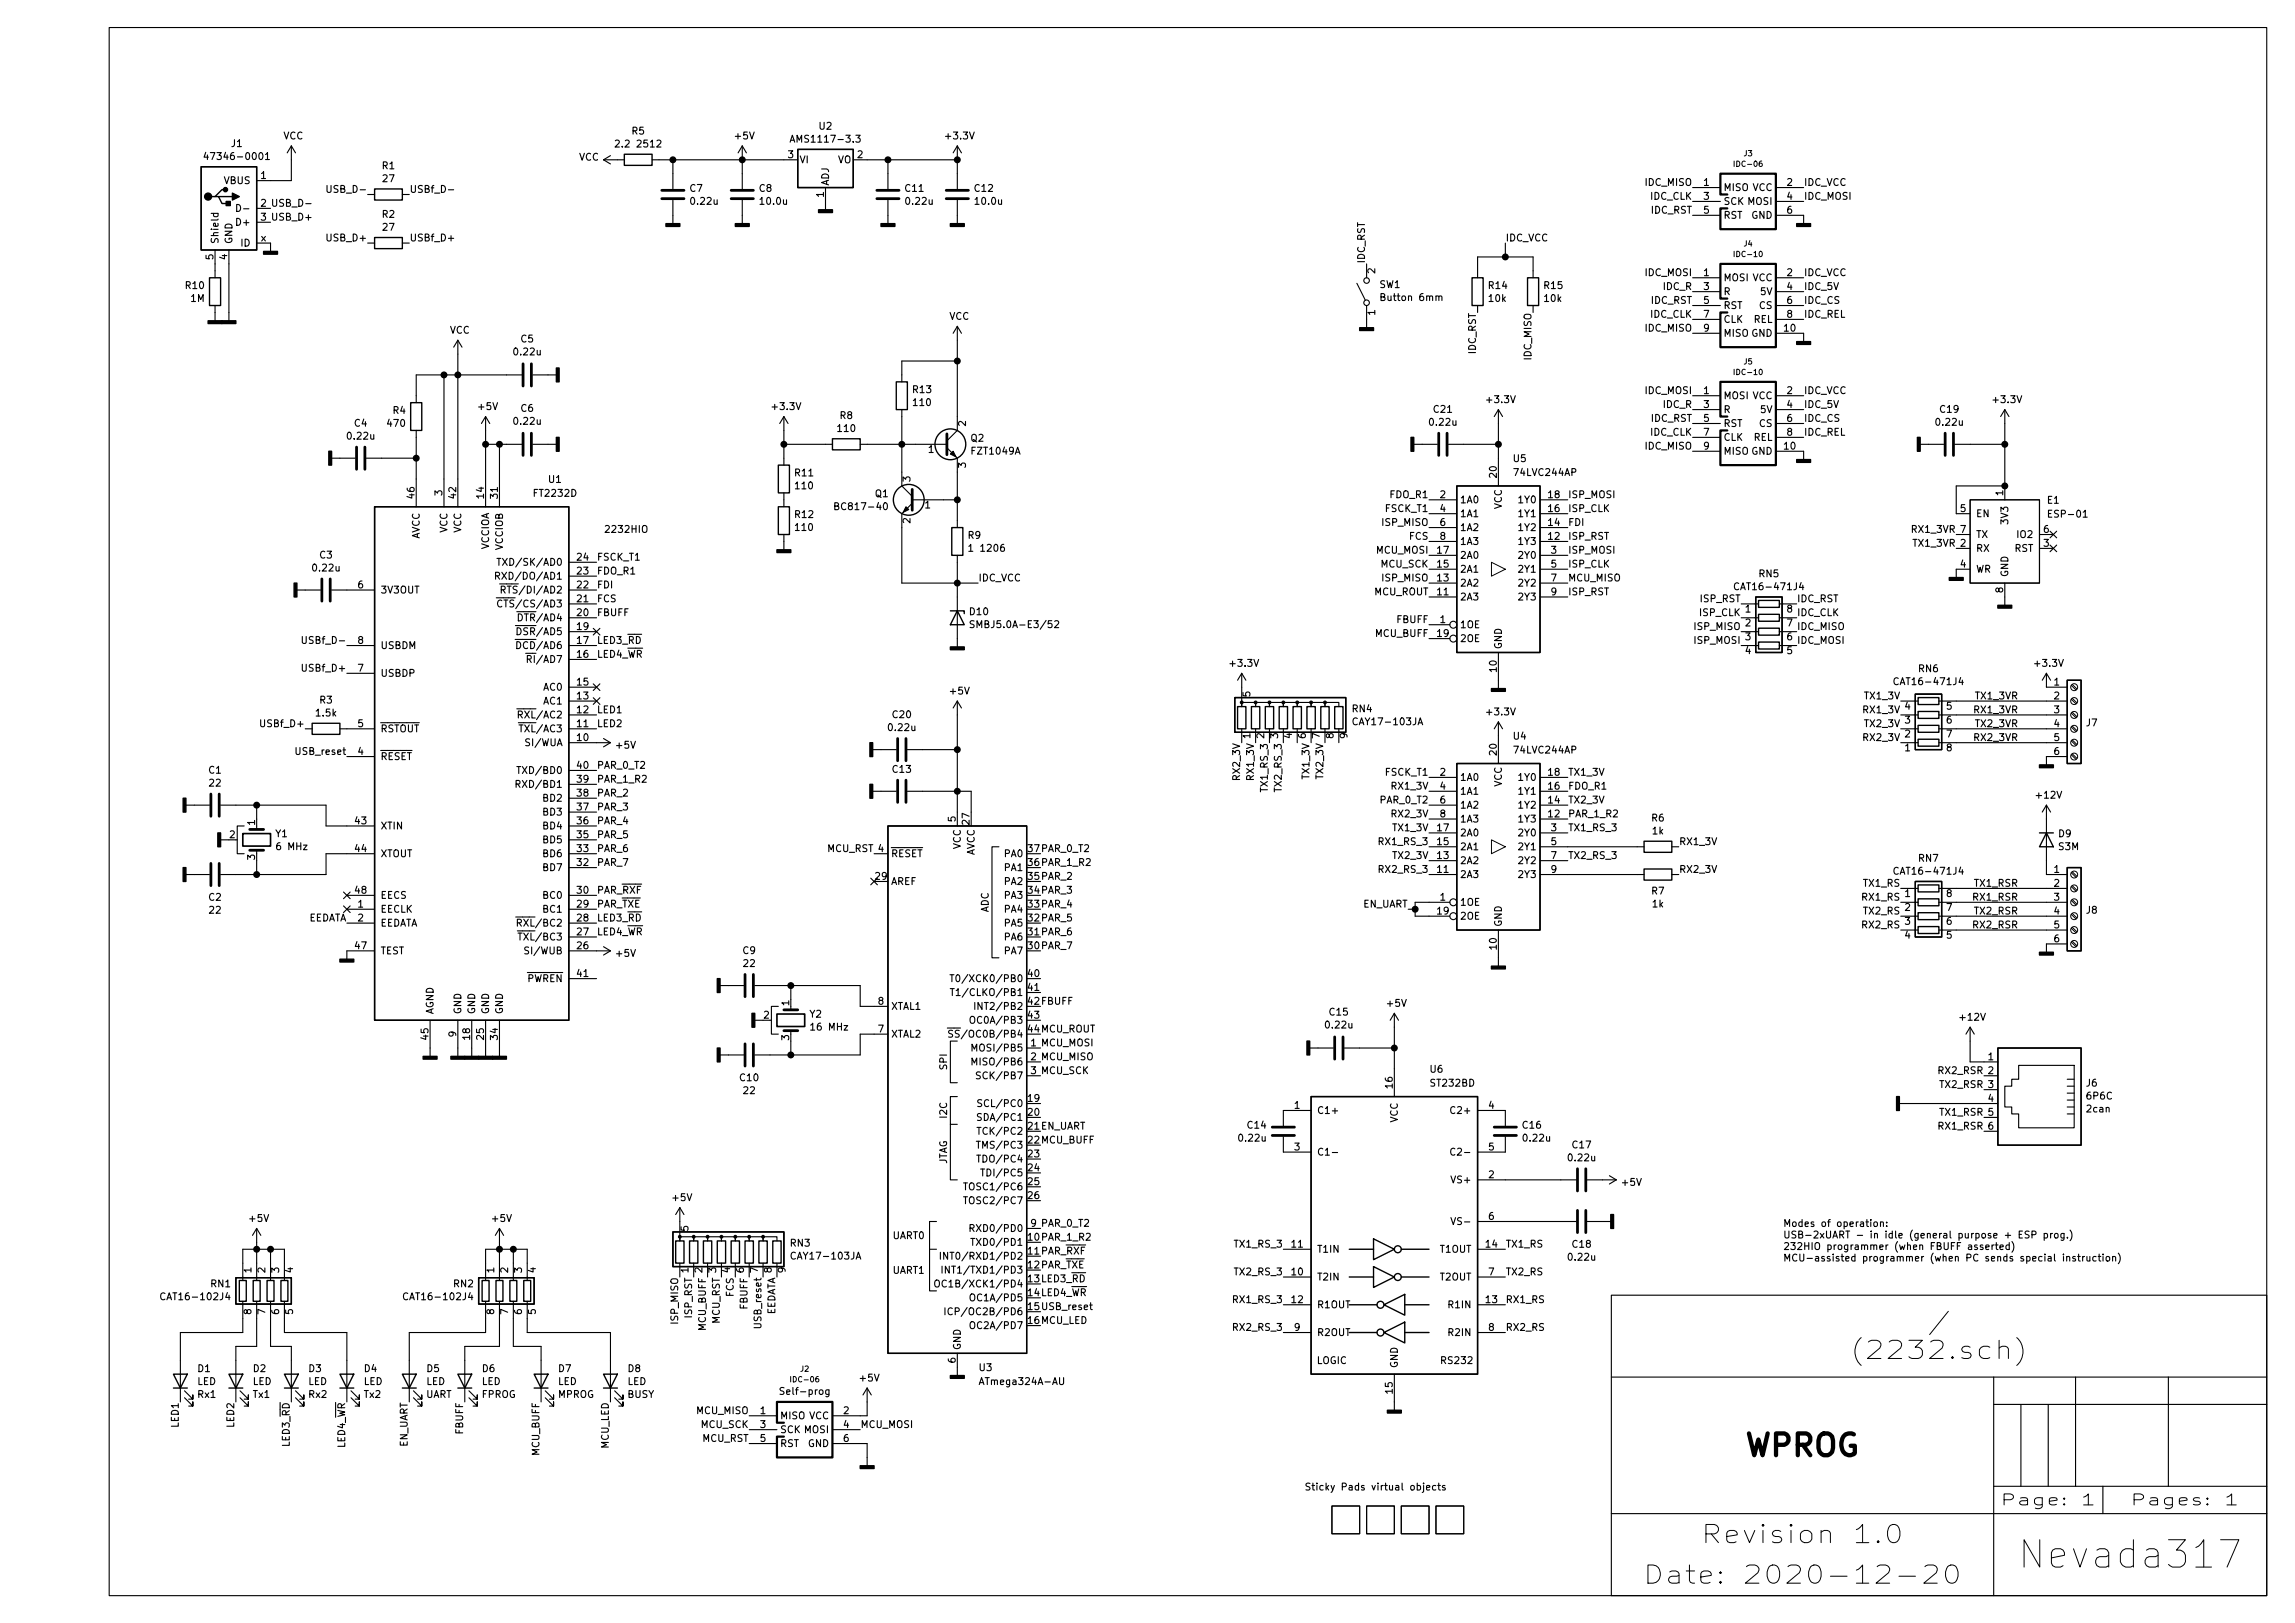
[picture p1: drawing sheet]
<svg xmlns="http://www.w3.org/2000/svg" width="420mm" height="297mm" viewBox="0 0 420 297" stroke-linecap="round" stroke-linejoin="round" font-family="sans-serif">
<defs><g id="words">
<text font-size="7" x="371.8" y="287">Nevada317</text>
<text font-size="5.6" x="319.2" y="266.5">WPROG</text>
<g font-size="4.6">
<text x="313.8" y="282.5">Revision 1.0</text>
<text x="308.1" y="289.9">Date: 2020-12-20</text>
</g>
<g font-size="2.8">
<text x="367.6" y="275.5">Page: 1</text>
<text x="391.4" y="275.5">Pages: 1</text>
</g>
<g font-size="1.8">
<text x="150" y="23.7">U2</text>
<text x="38.6" y="29.3">47346-0001</text>
<text x="42.4" y="26.9">J1</text>
<text x="51.9" y="25.5">VCC</text>
<text x="106" y="29.4">VCC</text>
<text x="113.4" y="27">2.2 2512</text>
<text x="115.7" y="24.6">R5</text>
<text x="134.7" y="25.5">+5V</text>
<text x="144.3" y="28.9">3</text>
<text x="145.7" y="26.1">AMS1117-3.3</text>
<text x="146.3" y="29.9">VI</text>
<text x="153.4" y="29.9">VO</text>
<text x="157" y="28.9">2</text>
<text x="173.3" y="25.5">+3.3V</text>
<text x="41.1" y="33.7">VBUS</text>
<text x="47.8" y="32.8">1</text>
<text x="60.7" y="35.3">USB_D-</text>
<text x="70" y="31">R1</text>
<text x="70.2" y="33.3">27</text>
<text x="74.9" y="35.3">USBf_D-</text>
<text x="126.3" y="35.1">C7</text>
<text x="139" y="35.1">C8</text>
<text x="151.8" y="34.1" transform="rotate(-90 151.8 34.1)">ADJ</text>
<text x="165.8" y="35.1">C11</text>
<text x="178.5" y="35.1">C12</text>
<text x="301.3" y="34">IDC_MISO</text>
<text x="311.9" y="34">1</text>
<text x="315.5" y="35">MISO VCC</text>
<text x="327.2" y="34">2</text>
<text x="330.2" y="34">IDC_VCC</text>
<text x="43.7" y="41.3">D+</text>
<text x="47.8" y="37.8">2 USB_D-</text>
<text x="47.8" y="40.4">3 USB_D+</text>
<text x="70" y="39.9">R2</text>
<text x="126.6" y="37.5">0.22u</text>
<text x="139.3" y="37.5">10.0u</text>
<text x="150.8" y="36.1" transform="rotate(-90 150.8 36.1)">1</text>
<text x="166" y="37.5">0.22u</text>
<text x="178.7" y="37.5">10.0u</text>
<text x="302.2" y="36.6">IDC_CLK</text>
<text x="302.3" y="39.1">IDC_RST</text>
<text x="311.9" y="36.6">3</text>
<text x="311.9" y="39.1">5</text>
<text x="315.5" y="37.5">SCK MOSI</text>
<text x="315.5" y="40">RST</text>
<text x="320.7" y="40">GND</text>
<text x="327.2" y="36.6">4</text>
<text x="327.2" y="39.1">6</text>
<text x="330.2" y="36.6">IDC_MOSI</text>
<text x="39.1" y="47.5" transform="rotate(-90 39.1 47.5)">5</text>
<text x="40" y="44.7" transform="rotate(-90 40 44.7)">Shield</text>
<text x="41.6" y="47.5" transform="rotate(-90 41.6 47.5)">4</text>
<text x="42.5" y="44.7" transform="rotate(-90 42.5 44.7)">GND</text>
<text x="44.2" y="45.1">ID</text>
<text x="47.8" y="44.2">x</text>
<text x="60.3" y="44.2">USB_D+</text>
<text x="70.2" y="42.2">27</text>
<text x="74.9" y="44.2">USBf_D+</text>
<text x="275.6" y="44.2">IDC_VCC</text>
<text x="34" y="52.9">R10</text>
<text x="249.9" y="48.3" transform="rotate(-90 249.9 48.3)">IDC_RST</text>
<text x="251.8" y="50" transform="rotate(-90 251.8 50)">2</text>
<text x="252.6" y="52.7">SW1</text>
<text x="272.6" y="52.9">R14</text>
<text x="282.8" y="52.9">R15</text>
<text x="301.3" y="50.5">IDC_MOSI</text>
<text x="304.6" y="53.1">IDC_R</text>
<text x="311.9" y="50.5">1</text>
<text x="311.9" y="53.1">3</text>
<text x="315.5" y="51.5">MOSI VCC</text>
<text x="327.2" y="50.5">2</text>
<text x="327.2" y="53.1">4</text>
<text x="330.2" y="53.1">IDC_5V</text>
<text x="330.2" y="50.5">IDC_VCC</text>
<text x="35" y="55.3">1M</text>
<text x="173.8" y="58.5">VCC</text>
<text x="251.8" y="57.7" transform="rotate(-90 251.8 57.7)">1</text>
<text x="253.3" y="55.1">Button 6mm</text>
<text x="272.6" y="55.3">10k</text>
<text x="282.8" y="55.3">10k</text>
<text x="302.2" y="58.2">IDC_CLK</text>
<text x="302.3" y="55.6">IDC_RST</text>
<text x="311.9" y="55.6">5</text>
<text x="311.9" y="58.2">7</text>
<text x="315.5" y="54">R</text>
<text x="315.5" y="56.6">RST</text>
<text x="315.5" y="59.1">CLK</text>
<text x="321.1" y="59.1">REL</text>
<text x="322.1" y="56.6">CS</text>
<text x="322.5" y="54">5V</text>
<text x="327.2" y="55.6">6</text>
<text x="327.2" y="58.2">8</text>
<text x="330.2" y="58.2">IDC_REL</text>
<text x="330.2" y="55.6">IDC_CS</text>
<text x="82.3" y="61.1">VCC</text>
<text x="94.3" y="65">0.22u</text>
<text x="95.4" y="62.7">C5</text>
<text x="270.2" y="64.8" transform="rotate(-90 270.2 64.8)">IDC_RST</text>
<text x="280.4" y="65.7" transform="rotate(-90 280.4 65.7)">IDC_MISO</text>
<text x="301.3" y="60.7">IDC_MISO</text>
<text x="311.9" y="60.7">9</text>
<text x="315.5" y="61.6">MISO GND</text>
<text x="326.7" y="60.7">10</text>
<text x="167.2" y="71.9">R13</text>
<text x="72" y="75.8">R4</text>
<text x="87.7" y="75">+5V</text>
<text x="94.3" y="77.7">0.22u</text>
<text x="95.4" y="75.4">C6</text>
<text x="141.6" y="75">+3.3V</text>
<text x="153.8" y="76.7">R8</text>
<text x="167.3" y="74.3">110</text>
<text x="176.8" y="78" transform="rotate(-90 176.8 78)">2</text>
<text x="261.9" y="77.9">0.22u</text>
<text x="262.5" y="75.6">C21</text>
<text x="272.4" y="73.8">+3.3V</text>
<text x="301.3" y="72.1">IDC_MOSI</text>
<text x="302.3" y="77.2">IDC_RST</text>
<text x="304.6" y="74.7">IDC_R</text>
<text x="311.9" y="72.1">1</text>
<text x="311.9" y="74.7">3</text>
<text x="311.9" y="77.2">5</text>
<text x="315.5" y="73.1">MOSI VCC</text>
<text x="315.5" y="75.6">R</text>
<text x="322.5" y="75.6">5V</text>
<text x="327.2" y="72.1">2</text>
<text x="327.2" y="74.7">4</text>
<text x="327.2" y="77.2">6</text>
<text x="330.2" y="72.1">IDC_VCC</text>
<text x="330.2" y="77.2">IDC_CS</text>
<text x="330.2" y="74.7">IDC_5V</text>
<text x="354.6" y="77.9">0.22u</text>
<text x="355.2" y="75.6">C19</text>
<text x="365.1" y="73.8">+3.3V</text>
<text x="63.8" y="80.5">0.22u</text>
<text x="64.9" y="78.1">C4</text>
<text x="71" y="78.1">470</text>
<text x="153.5" y="79.1">110</text>
<text x="170" y="82.9">1</text>
<text x="177.8" y="80.8">Q2</text>
<text x="178.1" y="83.2">FZT1049A</text>
<text x="301.3" y="82.3">IDC_MISO</text>
<text x="302.2" y="79.7">IDC_CLK</text>
<text x="311.9" y="79.7">7</text>
<text x="311.9" y="82.3">9</text>
<text x="315.5" y="78.1">RST</text>
<text x="315.5" y="80.7">CLK</text>
<text x="315.5" y="83.2">MISO GND</text>
<text x="321.1" y="80.7">REL</text>
<text x="322.1" y="78.1">CS</text>
<text x="326.7" y="82.3">10</text>
<text x="327.2" y="79.7">8</text>
<text x="330.2" y="79.7">IDC_REL</text>
<text x="100.5" y="88.4">U1</text>
<text x="145.6" y="87.2">R11</text>
<text x="145.7" y="89.5">110</text>
<text x="166.7" y="88.1" transform="rotate(-90 166.7 88.1)">3</text>
<text x="176.8" y="85.6" transform="rotate(-90 176.8 85.6)">3</text>
<text x="274" y="87.4" transform="rotate(-90 274 87.4)">20</text>
<text x="277.1" y="84.6">U5</text>
<text x="277.4" y="87.1">74LVC244AP</text>
<text x="75.9" y="91.2" transform="rotate(-90 75.9 91.2)">46</text>
<text x="81" y="90.7" transform="rotate(-90 81 90.7)">3</text>
<text x="83.5" y="91.2" transform="rotate(-90 83.5 91.2)">42</text>
<text x="88.6" y="91.2" transform="rotate(-90 88.6 91.2)">14</text>
<text x="91.1" y="91.2" transform="rotate(-90 91.1 91.2)">31</text>
<text x="97.9" y="90.9">FT2232D</text>
<text x="145.6" y="94.8">R12</text>
<text x="153.6" y="93.4">BC817-40</text>
<text x="160.3" y="91">Q1</text>
<text x="166.7" y="95.8" transform="rotate(-90 166.7 95.8)">2</text>
<text x="169.4" y="93.1">1</text>
<text x="253.7" y="93.7">FSCK_T1</text>
<text x="254.6" y="91.2">FDO_R1</text>
<text x="263.7" y="91.2">2</text>
<text x="263.7" y="93.7">4</text>
<text x="267.2" y="92.1">1A0</text>
<text x="267.2" y="94.7">1A1</text>
<text x="275" y="93.2" transform="rotate(-90 275 93.2)">VCC</text>
<text x="278.3" y="94.7">1Y1</text>
<text x="278.3" y="92.1">1Y0</text>
<text x="283.5" y="93.7">16</text>
<text x="283.5" y="91.2">18</text>
<text x="287" y="91.2">ISP_MOSI</text>
<text x="287" y="93.7">ISP_CLK</text>
<text x="358.9" y="93.7">5</text>
<text x="361.7" y="94.7">EN</text>
<text x="366.7" y="90.7" transform="rotate(-90 366.7 90.7)">1</text>
<text x="367.7" y="95.6" transform="rotate(-90 367.7 95.6)">3V3</text>
<text x="374.9" y="92.2">E1</text>
<text x="375.5" y="94.7">ESP-01</text>
<text x="76.8" y="98.8" transform="rotate(-90 76.8 98.8)">AVCC</text>
<text x="81.9" y="97.5" transform="rotate(-90 81.9 97.5)">VCC</text>
<text x="84.5" y="97.5" transform="rotate(-90 84.5 97.5)">VCC</text>
<text x="89.5" y="100.6" transform="rotate(-90 89.5 100.6)">VCCIOA</text>
<text x="92.1" y="100.6" transform="rotate(-90 92.1 100.6)">VCCIOB</text>
<text x="110.5" y="97.5">2232HIO</text>
<text x="145.7" y="97.2">110</text>
<text x="177.3" y="98.6">R9</text>
<text x="178" y="101">1 1206</text>
<text x="252.1" y="101.3">MCU_MOSI</text>
<text x="253.3" y="96.3">ISP_MISO</text>
<text x="258.1" y="98.8">FCS</text>
<text x="263.2" y="101.3">17</text>
<text x="263.7" y="96.3">6</text>
<text x="263.7" y="98.8">8</text>
<text x="267.2" y="97.2">1A2</text>
<text x="267.2" y="99.7">1A3</text>
<text x="278.3" y="99.7">1Y3</text>
<text x="278.3" y="97.2">1Y2</text>
<text x="283.5" y="98.8">12</text>
<text x="283.5" y="96.3">14</text>
<text x="284" y="101.3">3</text>
<text x="287" y="101.3">ISP_MOSI</text>
<text x="287" y="98.8">ISP_RST</text>
<text x="287" y="96.3">FDI</text>
<text x="350.3" y="97.5">RX1_3VR 7</text>
<text x="350.5" y="100.1">TX1_3VR 2</text>
<text x="361.7" y="101">RX</text>
<text x="361.7" y="98.5">TX</text>
<text x="368.8" y="101">RST</text>
<text x="369.5" y="98.5">IO2</text>
<text x="374.2" y="100.1">3</text>
<text x="374.2" y="97.5">6</text>
<text x="57.4" y="104.6">0.22u</text>
<text x="58.6" y="102.2">C3</text>
<text x="65.6" y="107.7">6</text>
<text x="92.2" y="106.1">RXD/DO/AD1</text>
<text x="92.6" y="103.5">TXD/SK/AD0</text>
<text x="105.7" y="107.7">22</text>
<text x="105.7" y="105.1">23</text>
<text x="105.7" y="102.6">24</text>
<text x="109.2" y="107.7">FDI</text>
<text x="109.2" y="105.1">FDO_R1</text>
<text x="109.2" y="102.6">FSCK_T1</text>
<text x="179.1" y="106.4">IDC_VCC</text>
<text x="252.9" y="103.9">MCU_SCK</text>
<text x="253.3" y="106.4">ISP_MISO</text>
<text x="263.2" y="106.4">13</text>
<text x="263.2" y="103.9">15</text>
<text x="267.2" y="107.4">2A2</text>
<text x="267.2" y="104.8">2A1</text>
<text x="267.2" y="102.3">2A0</text>
<text x="278.3" y="102.3">2Y0</text>
<text x="278.3" y="104.8">2Y1</text>
<text x="278.3" y="107.4">2Y2</text>
<text x="284" y="103.9">5</text>
<text x="284" y="106.4">7</text>
<text x="287" y="106.4">MCU_MISO</text>
<text x="287" y="103.9">ISP_CLK</text>
<text x="322.1" y="105.6">RN5</text>
<text x="358.9" y="103.9">4</text>
<text x="361.7" y="104.8">WR</text>
<text x="367.7" y="105.7" transform="rotate(-90 367.7 105.7)">GND</text>
<text x="69.6" y="108.6">3V3OUT</text>
<text x="92.6" y="111.2">CTS/CS/AD3</text>
<text x="93.3" y="108.6">RTS/DI/AD2</text>
<text x="95.5" y="113.7">DTR/AD4</text>
<text x="105.7" y="112.8">20</text>
<text x="105.7" y="110.2">21</text>
<text x="109.2" y="112.8">FBUFF</text>
<text x="109.2" y="110.2">FCS</text>
<text x="177.6" y="112.6">D10</text>
<text x="251.6" y="109">MCU_ROUT</text>
<text x="263.2" y="109">11</text>
<text x="267.2" y="109.9">2A3</text>
<text x="278.3" y="109.9">2Y3</text>
<text x="284" y="109">9</text>
<text x="287" y="109">ISP_RST</text>
<text x="311.3" y="112.8">ISP_CLK</text>
<text x="311.4" y="110.2">ISP_RST</text>
<text x="318.3" y="108">CAT16-471J4</text>
<text x="319.6" y="112.1">1</text>
<text x="327.2" y="112.1">8</text>
<text x="328.9" y="112.8">IDC_CLK</text>
<text x="328.9" y="110.2">IDC_RST</text>
<text x="366.7" y="108.5" transform="rotate(-90 366.7 108.5)">8</text>
<text x="56.3" y="117.8">USBf_D-</text>
<text x="65.6" y="117.8">8</text>
<text x="69.6" y="118.8">USBDM</text>
<text x="95.3" y="118.8">DCD/AD6</text>
<text x="95.4" y="116.2">DSR/AD5</text>
<text x="105.7" y="117.8">17</text>
<text x="105.7" y="115.3">19</text>
<text x="109.2" y="117.8">LED3_RD</text>
<text x="178.8" y="114.9">SMBJ5.0A-E3/52</text>
<text x="251.9" y="116.6">MCU_BUFF</text>
<text x="255.8" y="114">FBUFF</text>
<text x="263.2" y="116.6">19</text>
<text x="263.7" y="114">1</text>
<text x="267.2" y="115">1OE</text>
<text x="267.2" y="117.5">2OE</text>
<text x="275" y="118.9" transform="rotate(-90 275 118.9)">GND</text>
<text x="310.4" y="115.3">ISP_MISO</text>
<text x="310.4" y="117.8">ISP_MOSI</text>
<text x="319.6" y="114.6">2</text>
<text x="319.6" y="117.2">3</text>
<text x="319.6" y="119.7">4</text>
<text x="327.2" y="119.7">5</text>
<text x="327.2" y="117.2">6</text>
<text x="327.2" y="114.6">7</text>
<text x="328.9" y="115.3">IDC_MISO</text>
<text x="328.9" y="117.8">IDC_MOSI</text>
<text x="55.9" y="122.9">USBf_D+</text>
<text x="65.6" y="122.9">7</text>
<text x="69.6" y="123.9">USBDP</text>
<text x="97.3" y="121.3">RI/AD7</text>
<text x="105.7" y="125.5">15</text>
<text x="105.7" y="120.4">16</text>
<text x="109.2" y="120.4">LED4_WR</text>
<text x="225.4" y="122">+3.3V</text>
<text x="274" y="122.9" transform="rotate(-90 274 122.9)">10</text>
<text x="347.5" y="125.4">CAT16-471J4</text>
<text x="351.3" y="123">RN6</text>
<text x="372.7" y="122">+3.3V</text>
<text x="376.1" y="125.5">1</text>
<text x="58" y="131.1">1.5k</text>
<text x="58.6" y="128.8">R3</text>
<text x="95.6" y="131.5">RXL/AC2</text>
<text x="99.6" y="128.9">AC1</text>
<text x="99.6" y="126.4">AC0</text>
<text x="105.7" y="130.5">12</text>
<text x="105.7" y="128">13</text>
<text x="109.2" y="130.5">LED1</text>
<text x="163.5" y="131.4">C20</text>
<text x="174" y="127.1">+5V</text>
<text x="228.9" y="127.5" transform="rotate(-90 228.9 127.5)">5</text>
<text x="247.6" y="130.4">RN4</text>
<text x="272.4" y="130.9">+3.3V</text>
<text x="341.4" y="130.5">RX1_3V</text>
<text x="341.6" y="128">TX1_3V</text>
<text x="348.8" y="129.9">4</text>
<text x="356.4" y="129.9">5</text>
<text x="361.7" y="130.5">RX1_3VR</text>
<text x="361.9" y="128">TX1_3VR</text>
<text x="376.1" y="128">2</text>
<text x="376.1" y="130.5">3</text>
<text x="48.3" y="133.1">USBf_D+</text>
<text x="65.6" y="133.1">5</text>
<text x="69.6" y="134">RSTOUT</text>
<text x="95.8" y="134">TXL/AC3</text>
<text x="96.7" y="136.6">SI/WUA</text>
<text x="105.7" y="135.6">10</text>
<text x="105.7" y="133.1">11</text>
<text x="109.2" y="133.1">LED2</text>
<text x="112.9" y="137">+5V</text>
<text x="162.8" y="133.8">0.22u</text>
<text x="228.9" y="135.1" transform="rotate(-90 228.9 135.1)">1</text>
<text x="231.4" y="135.1" transform="rotate(-90 231.4 135.1)">2</text>
<text x="234" y="135.1" transform="rotate(-90 234 135.1)">3</text>
<text x="236.5" y="135.1" transform="rotate(-90 236.5 135.1)">4</text>
<text x="239.1" y="135.1" transform="rotate(-90 239.1 135.1)">6</text>
<text x="241.6" y="135.1" transform="rotate(-90 241.6 135.1)">7</text>
<text x="244.1" y="135.1" transform="rotate(-90 244.1 135.1)">8</text>
<text x="246.7" y="135.1" transform="rotate(-90 246.7 135.1)">9</text>
<text x="248.3" y="132.7">CAY17-103JA</text>
<text x="277.1" y="135.4">U4</text>
<text x="277.4" y="137.9">74LVC244AP</text>
<text x="341.4" y="135.6">RX2_3V</text>
<text x="341.6" y="133.1">TX2_3V</text>
<text x="348.8" y="137.5">1</text>
<text x="348.8" y="135">2</text>
<text x="348.8" y="132.4">3</text>
<text x="356.4" y="132.4">6</text>
<text x="356.4" y="135">7</text>
<text x="356.4" y="137.5">8</text>
<text x="361.7" y="135.6">RX2_3VR</text>
<text x="361.9" y="133.1">TX2_3VR</text>
<text x="376.1" y="133.1">4</text>
<text x="376.1" y="135.6">5</text>
<text x="382" y="132.9">J7</text>
<text x="38.3" y="141.6">C1</text>
<text x="38.4" y="144">22</text>
<text x="54.6" y="138.2">USB_reset</text>
<text x="65.6" y="138.2">4</text>
<text x="69.6" y="139.1">RESET</text>
<text x="95.6" y="141.6">TXD/BD0</text>
<text x="105.7" y="143.2">39</text>
<text x="105.7" y="140.7">40</text>
<text x="109.2" y="143.2">PAR_1_R2</text>
<text x="109.2" y="140.7">PAR_0_T2</text>
<text x="163.5" y="141.4">C13</text>
<text x="227" y="142.5" transform="rotate(-90 227 142.5)">RX2_3V</text>
<text x="229.6" y="142.5" transform="rotate(-90 229.6 142.5)">RX1_3V</text>
<text x="239.7" y="142.3" transform="rotate(-90 239.7 142.3)">TX1_3V</text>
<text x="242.3" y="142.3" transform="rotate(-90 242.3 142.3)">TX2_3V</text>
<text x="253.7" y="142">FSCK_T1</text>
<text x="263.7" y="142">2</text>
<text x="267.2" y="142.9">1A0</text>
<text x="274" y="138.2" transform="rotate(-90 274 138.2)">20</text>
<text x="275" y="144" transform="rotate(-90 275 144)">VCC</text>
<text x="278.3" y="142.9">1Y0</text>
<text x="283.5" y="142">18</text>
<text x="287" y="142">TX1_3V</text>
<text x="376.1" y="138.2">6</text>
<text x="95.4" y="144.2">RXD/BD1</text>
<text x="99.6" y="149.3">BD3</text>
<text x="99.6" y="146.7">BD2</text>
<text x="105.7" y="148.3">37</text>
<text x="105.7" y="145.8">38</text>
<text x="109.2" y="148.3">PAR_3</text>
<text x="109.2" y="145.8">PAR_2</text>
<text x="232.1" y="144.6" transform="rotate(-90 232.1 144.6)">TX1_RS_3</text>
<text x="234.6" y="144.6" transform="rotate(-90 234.6 144.6)">TX2_RS_3</text>
<text x="252.9" y="147.1">PAR_0_T2</text>
<text x="255" y="149.6">RX2_3V</text>
<text x="255" y="144.5">RX1_3V</text>
<text x="263.7" y="144.5">4</text>
<text x="263.7" y="147.1">6</text>
<text x="263.7" y="149.6">8</text>
<text x="267.2" y="145.5">1A1</text>
<text x="267.2" y="148">1A2</text>
<text x="278.3" y="148">1Y2</text>
<text x="278.3" y="145.5">1Y1</text>
<text x="283.5" y="149.6">12</text>
<text x="283.5" y="147.1">14</text>
<text x="283.5" y="144.5">16</text>
<text x="287" y="144.5">FDO_R1</text>
<text x="287" y="147.1">TX2_3V</text>
<text x="287" y="149.6">PAR_1_R2</text>
<text x="372.9" y="146.2">+12V</text>
<text x="42.1" y="153.4">2</text>
<text x="46.7" y="151" transform="rotate(-90 46.7 151)">1</text>
<text x="50.5" y="153.2">Y1</text>
<text x="50.9" y="155.6">6 MHz</text>
<text x="65.1" y="150.9">43</text>
<text x="65.1" y="155.9">44</text>
<text x="69.6" y="151.8">XTIN</text>
<text x="99.6" y="154.3">BD5</text>
<text x="99.6" y="151.8">BD4</text>
<text x="105.7" y="155.9">33</text>
<text x="105.7" y="153.4">35</text>
<text x="105.7" y="150.9">36</text>
<text x="109.2" y="155.9">PAR_6</text>
<text x="109.2" y="153.4">PAR_5</text>
<text x="109.2" y="150.9">PAR_4</text>
<text x="151.5" y="155.9">MCU_RST 4</text>
<text x="175" y="150.4" transform="rotate(-90 175 150.4)">5</text>
<text x="175.9" y="155.4" transform="rotate(-90 175.9 155.4)">VCC</text>
<text x="177.5" y="150.9" transform="rotate(-90 177.5 150.9)">27</text>
<text x="188.3" y="155.9">37PAR_0_T2</text>
<text x="252.8" y="154.7">RX1_RS_3</text>
<text x="255.2" y="152.1">TX1_3V</text>
<text x="263.2" y="154.7">15</text>
<text x="263.2" y="152.1">17</text>
<text x="267.2" y="155.6">2A1</text>
<text x="267.2" y="153.1">2A0</text>
<text x="267.2" y="150.5">1A3</text>
<text x="278.3" y="150.5">1Y3</text>
<text x="278.3" y="153.1">2Y0</text>
<text x="278.3" y="155.6">2Y1</text>
<text x="284" y="152.1">3</text>
<text x="284" y="154.7">5</text>
<text x="287" y="152.1">TX1_RS_3</text>
<text x="302.4" y="150.4">R6</text>
<text x="302.6" y="152.7">1k</text>
<text x="307.3" y="154.7">RX1_3V</text>
<text x="376.9" y="153.2">D9</text>
<text x="376.9" y="155.6">S3M</text>
<text x="46.7" y="157.4" transform="rotate(-90 46.7 157.4)">3</text>
<text x="69.6" y="156.9">XTOUT</text>
<text x="99.6" y="159.4">BD7</text>
<text x="99.6" y="156.9">BD6</text>
<text x="105.7" y="158.5">32</text>
<text x="109.2" y="158.5">PAR_7</text>
<text x="160.3" y="161">29</text>
<text x="163.1" y="162">AREF</text>
<text x="163.1" y="156.9">RESET</text>
<text x="178.4" y="156.7" transform="rotate(-90 178.4 156.7)">AVCC</text>
<text x="184" y="162">PA2</text>
<text x="184" y="159.4">PA1</text>
<text x="184" y="156.9">PA0</text>
<text x="188.3" y="161">35PAR_2</text>
<text x="188.3" y="158.5">36PAR_1_R2</text>
<text x="252.8" y="159.8">RX2_RS_3</text>
<text x="255.2" y="157.2">TX2_3V</text>
<text x="263.2" y="159.8">11</text>
<text x="263.2" y="157.2">13</text>
<text x="267.2" y="160.7">2A3</text>
<text x="267.2" y="158.2">2A2</text>
<text x="278.3" y="158.2">2Y2</text>
<text x="278.3" y="160.7">2Y3</text>
<text x="284" y="157.2">7</text>
<text x="284" y="159.8">9</text>
<text x="287" y="157.2">TX2_RS_3</text>
<text x="307.3" y="159.8">RX2_3V</text>
<text x="347.5" y="160.1">CAT16-471J4</text>
<text x="351.3" y="157.7">RN7</text>
<text x="376.1" y="159.8">1</text>
<text x="38.3" y="164.9">C2</text>
<text x="38.4" y="167.2">22</text>
<text x="65.1" y="163.6">48</text>
<text x="65.6" y="166.1">1</text>
<text x="69.6" y="167">EECLK</text>
<text x="69.6" y="164.5">EECS</text>
<text x="99.6" y="167">BC1</text>
<text x="99.6" y="164.5">BC0</text>
<text x="105.7" y="166.1">29</text>
<text x="105.7" y="163.6">30</text>
<text x="109.2" y="163.6">PAR_RXF</text>
<text x="109.2" y="166.1">PAR_TXE</text>
<text x="181" y="167" transform="rotate(-90 181 167)">ADC</text>
<text x="184" y="167">PA4</text>
<text x="184" y="164.5">PA3</text>
<text x="188.3" y="166.1">33PAR_4</text>
<text x="188.3" y="163.6">34PAR_3</text>
<text x="249.5" y="166.1">EN_UART</text>
<text x="263.2" y="167.4">19</text>
<text x="263.7" y="164.8">1</text>
<text x="267.2" y="165.8">1OE</text>
<text x="302.4" y="163.7">R7</text>
<text x="302.6" y="166.1">1k</text>
<text x="341.1" y="164.8">RX1_RS</text>
<text x="341.3" y="167.4">TX2_RS</text>
<text x="341.3" y="162.3">TX1_RS</text>
<text x="348.8" y="164.2">1</text>
<text x="348.8" y="166.7">2</text>
<text x="356.4" y="166.7">7</text>
<text x="356.4" y="164.2">8</text>
<text x="361.4" y="164.8">RX1_RSR</text>
<text x="361.6" y="167.4">TX2_RSR</text>
<text x="361.6" y="162.3">TX1_RSR</text>
<text x="376.1" y="162.3">2</text>
<text x="376.1" y="164.8">3</text>
<text x="376.1" y="167.4">4</text>
<text x="382" y="167.2">J8</text>
<text x="56.2" y="168.6">EEDATA</text>
<text x="65.1" y="173.7">47</text>
<text x="65.6" y="168.6">2</text>
<text x="69.6" y="169.6">EEDATA</text>
<text x="95.6" y="169.6">RXL/BC2</text>
<text x="95.8" y="172.1">TXL/BC3</text>
<text x="105.7" y="173.7">26</text>
<text x="105.7" y="171.2">27</text>
<text x="105.7" y="168.6">28</text>
<text x="109.2" y="168.6">LED3_RD</text>
<text x="109.2" y="171.2">LED4_WR</text>
<text x="184" y="172.1">PA6</text>
<text x="184" y="169.6">PA5</text>
<text x="188.3" y="173.7">30PAR_7</text>
<text x="188.3" y="171.2">31PAR_6</text>
<text x="188.3" y="168.6">32PAR_5</text>
<text x="267.2" y="168.3">2OE</text>
<text x="274" y="173.7" transform="rotate(-90 274 173.7)">10</text>
<text x="275" y="169.7" transform="rotate(-90 275 169.7)">GND</text>
<text x="341.1" y="169.9">RX2_RS</text>
<text x="348.8" y="169.3">3</text>
<text x="348.8" y="171.8">4</text>
<text x="356.4" y="171.8">5</text>
<text x="356.4" y="169.3">6</text>
<text x="361.4" y="169.9">RX2_RSR</text>
<text x="376.1" y="169.9">5</text>
<text x="376.1" y="172.5">6</text>
<text x="69.6" y="174.7">TEST</text>
<text x="96.5" y="179.7">PWREN</text>
<text x="96.7" y="174.7">SI/WUB</text>
<text x="105.7" y="178.8">41</text>
<text x="112.9" y="175.1">+5V</text>
<text x="136" y="174.6">C9</text>
<text x="136.2" y="177">22</text>
<text x="176.3" y="179.7">T0/XCK0/PB0</text>
<text x="184" y="174.7">PA7</text>
<text x="188.3" y="178.8">40</text>
<text x="79.4" y="185.7" transform="rotate(-90 79.4 185.7)">AGND</text>
<text x="84.5" y="185.7" transform="rotate(-90 84.5 185.7)">GND</text>
<text x="87" y="185.7" transform="rotate(-90 87 185.7)">GND</text>
<text x="89.5" y="185.7" transform="rotate(-90 89.5 185.7)">GND</text>
<text x="92.1" y="185.7" transform="rotate(-90 92.1 185.7)">GND</text>
<text x="144.5" y="184" transform="rotate(-90 144.5 184)">1</text>
<text x="160.8" y="183.9">8</text>
<text x="163.1" y="184.8">XTAL1</text>
<text x="175.9" y="182.3">T1/CLKO/PB1</text>
<text x="179.7" y="184.8">INT2/PB2</text>
<text x="188.3" y="181.3">41</text>
<text x="188.3" y="183.9">42FBUFF</text>
<text x="243.5" y="185.9">C15</text>
<text x="254.1" y="184.3">+5V</text>
<text x="78.4" y="190.2" transform="rotate(-90 78.4 190.2)">45</text>
<text x="83.5" y="189.7" transform="rotate(-90 83.5 189.7)">9</text>
<text x="86.1" y="190.2" transform="rotate(-90 86.1 190.2)">18</text>
<text x="88.6" y="190.2" transform="rotate(-90 88.6 190.2)">25</text>
<text x="91.1" y="190.2" transform="rotate(-90 91.1 190.2)">34</text>
<text x="139.9" y="186.4">2</text>
<text x="144.5" y="190.4" transform="rotate(-90 144.5 190.4)">3</text>
<text x="148.3" y="186.2">Y2</text>
<text x="148.7" y="188.6">16 MHz</text>
<text x="160.8" y="189">7</text>
<text x="163.1" y="189.9">XTAL2</text>
<text x="175.7" y="189.9">SS/OC0B/PB4</text>
<text x="178.6" y="187.4">OC0A/PB3</text>
<text x="188.3" y="186.4">43</text>
<text x="188.3" y="189">44MCU_ROUT</text>
<text x="188.7" y="191.5">1 MCU_MOSI</text>
<text x="242.8" y="188.2">0.22u</text>
<text x="359" y="186.8">+12V</text>
<text x="135.5" y="197.9">C10</text>
<text x="173.4" y="195.8" transform="rotate(-90 173.4 195.8)">SPI</text>
<text x="179" y="192.4">MOSI/PB5</text>
<text x="179" y="195">MISO/PB6</text>
<text x="179.8" y="197.5">SCK/PB7</text>
<text x="188.7" y="194">2 MCU_MISO</text>
<text x="188.7" y="196.6">3 MCU_SCK</text>
<text x="261.9" y="196.3">U6</text>
<text x="355.1" y="196.6">RX2_RSR 2</text>
<text x="364" y="194">1</text>
<text x="136.2" y="200.2">22</text>
<text x="180" y="202.6">SCL/PC0</text>
<text x="188.3" y="201.7">19</text>
<text x="237" y="202.9">1</text>
<text x="241" y="203.9">C1+</text>
<text x="255" y="199.1" transform="rotate(-90 255 199.1)">16</text>
<text x="262" y="198.9">ST232BD</text>
<text x="266.2" y="203.9">C2+</text>
<text x="272.6" y="202.9">4</text>
<text x="355.3" y="199.1">TX2_RSR 3</text>
<text x="364" y="201.7">4</text>
<text x="382" y="198.9">J6</text>
<text x="382.1" y="201.2">6P6C</text>
<text x="382.1" y="203.6">2can</text>
<text x="173.4" y="204.6" transform="rotate(-90 173.4 204.6)">I2C</text>
<text x="179.8" y="205.1">SDA/PC1</text>
<text x="179.9" y="207.7">TCK/PC2</text>
<text x="188.3" y="204.2">20</text>
<text x="188.3" y="206.7">21EN_UART</text>
<text x="188.3" y="209.3">22MCU_BUFF</text>
<text x="227" y="208.9">0.22u</text>
<text x="228.4" y="206.6">C14</text>
<text x="255.9" y="205.4" transform="rotate(-90 255.9 205.4)">VCC</text>
<text x="278.8" y="206.6">C16</text>
<text x="279" y="208.9">0.22u</text>
<text x="355.1" y="206.7">RX1_RSR 6</text>
<text x="355.3" y="204.2">TX1_RSR 5</text>
<text x="173.4" y="213.2" transform="rotate(-90 173.4 213.2)">JTAG</text>
<text x="179.8" y="210.2">TMS/PC3</text>
<text x="179.8" y="212.8">TDO/PC4</text>
<text x="180.7" y="215.3">TDI/PC5</text>
<text x="188.3" y="211.8">23</text>
<text x="188.3" y="214.4">24</text>
<text x="237" y="210.6">3</text>
<text x="241" y="211.5">C1-</text>
<text x="266.6" y="211.5">C2-</text>
<text x="272.6" y="215.6">2</text>
<text x="272.6" y="210.6">5</text>
<text x="287.3" y="212.5">0.22u</text>
<text x="287.9" y="210.2">C17</text>
<text x="123.2" y="219.8">+5V</text>
<text x="177.6" y="217.8">TOSC1/PC6</text>
<text x="177.6" y="220.4">TOSC2/PC7</text>
<text x="188.3" y="216.9">25</text>
<text x="188.3" y="219.4">26</text>
<text x="266.1" y="216.6">VS+</text>
<text x="297.1" y="217">+5V</text>
<text x="45.8" y="223.6">+5V</text>
<text x="90.2" y="223.6">+5V</text>
<text x="126" y="225.3" transform="rotate(-90 126 225.3)">5</text>
<text x="163.4" y="226.8">UART0</text>
<text x="178.8" y="225.5">RXD0/PD0</text>
<text x="188.3" y="227.1">10PAR_1_R2</text>
<text x="188.7" y="224.5">9 PAR_0_T2</text>
<text x="266.5" y="224.2">VS-</text>
<text x="272.6" y="223.3">6</text>
<text x="326.4" y="224.5">Modes of operation:</text>
<text x="326.4" y="226.7">USB-2xUART - in idle (general purpose + ESP prog.)</text>
<text x="46" y="232.9" transform="rotate(-90 46 232.9)">1</text>
<text x="48.6" y="232.9" transform="rotate(-90 48.6 232.9)">2</text>
<text x="51.1" y="232.9" transform="rotate(-90 51.1 232.9)">3</text>
<text x="53.6" y="232.9" transform="rotate(-90 53.6 232.9)">4</text>
<text x="90.5" y="232.9" transform="rotate(-90 90.5 232.9)">1</text>
<text x="93" y="232.9" transform="rotate(-90 93 232.9)">2</text>
<text x="95.6" y="232.9" transform="rotate(-90 95.6 232.9)">3</text>
<text x="98.1" y="232.9" transform="rotate(-90 98.1 232.9)">4</text>
<text x="126" y="232.9" transform="rotate(-90 126 232.9)">1</text>
<text x="128.6" y="232.9" transform="rotate(-90 128.6 232.9)">2</text>
<text x="131.1" y="232.9" transform="rotate(-90 131.1 232.9)">3</text>
<text x="133.7" y="232.9" transform="rotate(-90 133.7 232.9)">4</text>
<text x="136.2" y="232.9" transform="rotate(-90 136.2 232.9)">6</text>
<text x="138.7" y="232.9" transform="rotate(-90 138.7 232.9)">7</text>
<text x="141.3" y="232.9" transform="rotate(-90 141.3 232.9)">8</text>
<text x="143.8" y="232.9" transform="rotate(-90 143.8 232.9)">9</text>
<text x="144.8" y="228.2">RN3</text>
<text x="145.4" y="230.5">CAY17-103JA</text>
<text x="163.4" y="233.1">UART1</text>
<text x="174.5" y="230.5">INT0/RXD1/PD2</text>
<text x="174.7" y="233.1">INT1/TXD1/PD3</text>
<text x="179" y="228">TXD0/PD1</text>
<text x="188.3" y="229.6">11PAR_RXF</text>
<text x="188.3" y="232.1">12PAR_TXE</text>
<text x="226.3" y="228.3">TX1_RS_3</text>
<text x="226.3" y="233.4">TX2_RS_3</text>
<text x="236.5" y="233.4">10</text>
<text x="236.5" y="228.3">11</text>
<text x="241" y="229.3">T1IN</text>
<text x="263.7" y="229.3">T1OUT</text>
<text x="272.1" y="228.3">14</text>
<text x="272.6" y="233.4">7</text>
<text x="275.6" y="228.3">TX1_RS</text>
<text x="275.6" y="233.4">TX2_RS</text>
<text x="287.3" y="230.7">0.22u</text>
<text x="287.9" y="228.4">C18</text>
<text x="326.4" y="228.8">232HIO programmer (when FBUFF asserted)</text>
<text x="326.4" y="230.9">MCU-assisted programmer (when PC sends special instruction)</text>
<text x="30.2" y="238">CAT16-102J4</text>
<text x="38.7" y="235.6">RN1</text>
<text x="74.7" y="238">CAT16-102J4</text>
<text x="83.1" y="235.6">RN2</text>
<text x="134.3" y="237.2" transform="rotate(-90 134.3 237.2)">FCS</text>
<text x="136.9" y="239.5" transform="rotate(-90 136.9 239.5)">FBUFF</text>
<text x="173.4" y="235.6">OC1B/XCK1/PD4</text>
<text x="178.6" y="238.2">OC1A/PD5</text>
<text x="188.3" y="234.7">13LED3_RD</text>
<text x="188.3" y="237.2">14LED4_WR</text>
<text x="188.3" y="239.8">15USB_reset</text>
<text x="226.1" y="238.5">RX1_RS_3</text>
<text x="236.5" y="238.5">12</text>
<text x="241" y="234.4">T2IN</text>
<text x="241" y="239.4">R1OUT</text>
<text x="263.7" y="234.4">T2OUT</text>
<text x="265.5" y="239.4">R1IN</text>
<text x="272.1" y="238.5">13</text>
<text x="275.6" y="238.5">RX1_RS</text>
<text x="46" y="240.5" transform="rotate(-90 46 240.5)">8</text>
<text x="48.6" y="240.5" transform="rotate(-90 48.6 240.5)">7</text>
<text x="51.1" y="240.5" transform="rotate(-90 51.1 240.5)">6</text>
<text x="53.6" y="240.5" transform="rotate(-90 53.6 240.5)">5</text>
<text x="90.5" y="240.5" transform="rotate(-90 90.5 240.5)">8</text>
<text x="93" y="240.5" transform="rotate(-90 93 240.5)">7</text>
<text x="95.6" y="240.5" transform="rotate(-90 95.6 240.5)">6</text>
<text x="98.1" y="240.5" transform="rotate(-90 98.1 240.5)">5</text>
<text x="124.2" y="242.1" transform="rotate(-90 124.2 242.1)">ISP_MISO</text>
<text x="126.7" y="241.1" transform="rotate(-90 126.7 241.1)">ISP_RST</text>
<text x="129.2" y="243.4" transform="rotate(-90 129.2 243.4)">MCU_BUFF</text>
<text x="131.8" y="242.3" transform="rotate(-90 131.8 242.3)">MCU_RST</text>
<text x="139.4" y="242.7" transform="rotate(-90 139.4 242.7)">USB_reset</text>
<text x="141.9" y="241" transform="rotate(-90 141.9 241)">EEDATA</text>
<text x="175.2" y="240.7">ICP/OC2B/PD6</text>
<text x="178.6" y="243.2">OC2A/PD7</text>
<text x="188.3" y="242.3">16MCU_LED</text>
<text x="226.1" y="243.6">RX2_RS_3</text>
<text x="237" y="243.6">9</text>
<text x="241" y="244.5">R2OUT</text>
<text x="265.5" y="244.5">R2IN</text>
<text x="272.6" y="243.6">8</text>
<text x="275.6" y="243.6">RX2_RS</text>
<text x="36.2" y="251.1">D1</text>
<text x="46.4" y="251.1">D2</text>
<text x="56.6" y="251.1">D3</text>
<text x="66.7" y="251.1">D4</text>
<text x="78.2" y="251.1">D5</text>
<text x="88.3" y="251.1">D6</text>
<text x="102.3" y="251.1">D7</text>
<text x="115" y="251.1">D8</text>
<text x="175" y="249.4" transform="rotate(-90 175 249.4)">6</text>
<text x="175.9" y="247.2" transform="rotate(-90 175.9 247.2)">GND</text>
<text x="179.3" y="250.9">U3</text>
<text x="241" y="249.6">LOGIC</text>
<text x="255.9" y="250.5" transform="rotate(-90 255.9 250.5)">GND</text>
<text x="264" y="249.6">RS232</text>
<text x="36.1" y="253.5">LED</text>
<text x="36.2" y="255.8">Rx1</text>
<text x="46.3" y="253.5">LED</text>
<text x="46.4" y="255.8">Tx1</text>
<text x="56.4" y="253.5">LED</text>
<text x="56.6" y="255.8">Rx2</text>
<text x="66.6" y="253.5">LED</text>
<text x="66.7" y="255.8">Tx2</text>
<text x="77.9" y="255.8">UART</text>
<text x="78" y="253.5">LED</text>
<text x="88.2" y="255.8">FPROG</text>
<text x="88.2" y="253.5">LED</text>
<text x="102.1" y="253.5">LED</text>
<text x="102.1" y="255.8">MPROG</text>
<text x="114.9" y="253.5">LED</text>
<text x="114.9" y="255.8">BUSY</text>
<text x="143.4" y="255.3">Self-prog</text>
<text x="157.5" y="252.8">+5V</text>
<text x="179.9" y="253.5">ATmega324A-AU</text>
<text x="255" y="255" transform="rotate(-90 255 255)">15</text>
<text x="32.7" y="261.1" transform="rotate(-90 32.7 261.1)">LED1</text>
<text x="42.9" y="261.1" transform="rotate(-90 42.9 261.1)">LED2</text>
<text x="84.8" y="262.4" transform="rotate(-90 84.8 262.4)">FBUFF</text>
<text x="127.6" y="258.8">MCU_MISO</text>
<text x="128.4" y="261.4">MCU_SCK</text>
<text x="128.6" y="263.9">MCU_RST</text>
<text x="139.2" y="258.8">1</text>
<text x="139.2" y="261.4">3</text>
<text x="139.2" y="263.9">5</text>
<text x="142.7" y="259.8">MISO VCC</text>
<text x="142.7" y="262.3">SCK MOSI</text>
<text x="154.5" y="258.8">2</text>
<text x="154.5" y="261.4">4</text>
<text x="154.5" y="263.9">6</text>
<text x="157.5" y="261.4">MCU_MOSI</text>
<text x="53" y="264.6" transform="rotate(-90 53 264.6)">LED3_RD</text>
<text x="63.2" y="265" transform="rotate(-90 63.2 265)">LED4_WR</text>
<text x="74.6" y="264.9" transform="rotate(-90 74.6 264.9)">EN_UART</text>
<text x="98.8" y="266.3" transform="rotate(-90 98.8 266.3)">MCU_BUFF</text>
<text x="111.5" y="265.1" transform="rotate(-90 111.5 265.1)">MCU_LED</text>
<text x="142.7" y="264.8">RST</text>
<text x="148" y="264.8">GND</text>
<text x="238.8" y="272.8">Sticky Pads virtual objects</text>
</g>
<g font-size="1.4">
<text x="319.3" y="28.6">J3</text>
<text x="317.9" y="30.5">IDC-06</text>
<text x="317.9" y="47">IDC-10</text>
<text x="319.3" y="45.1">J4</text>
<text x="317.9" y="68.6">IDC-10</text>
<text x="319.3" y="66.7">J5</text>
<text x="146.6" y="251">J2</text>
<text x="145.1" y="253">IDC-06</text>
</g>
</g></defs>
<g fill="none" stroke="#000" stroke-width=".2">
<path d="M20 5h395v287h-395zM37.7 27.9l-.3 .9h.8M38 28.4v.8M38.7 39.1h1.2M39.1 39.1v.3l.2 .3 .6-.1v-.5M43.3 37.4a.64 .64 0 0 1 .7 .7 .64 .64 0 0 1-.7 .6zM44.6 38.2h1M47 38.1h2.5M48.6 28.3l.4-.4v1.3M48.6 29.2h.7M53.3 26.7v6.4h-6.3M53.3 26.7l-.7 1.3"/>
<path d="M53.3 26.7l.8 1.3M56 37.3h.9M59.9 33.9v1.1l.2 .2h.4l.1-.2v-1.1M67.3 35.6h1.3M73.7 35.6h1.2M82.1 34.7h1M110.5 29.2h3.8M110.5 29.2l1.3 .8M111.8 28.5l-1.3 .7M112.6 25.8l.5-.2 .3 .4-.8 .9h.8M119.4 29.2h26.6M120.3 25.8l.5-.2 .2 .4-.8 .9h.8"/>
<path d="M123.2 29.2v5.4M123.2 36.6v4.3M135.9 26.7v7.9M135.9 36.6v4.3M135.9 26.7l-.8 1.3M135.9 26.7l.8 1.3M144.7 26l.4-1.2 .4 1.2M144.8 25.7h.6M151.1 34.3v4.1M156.2 29.2h19.1M156.7 24.8h.8l-.5 .4 .4 .2 .1 .4-.3 .2-.5-.1M162.6 29.2v5.4"/>
<path d="M162.6 36.6v4.3M175.3 26.7v7.9M175.3 36.6v4.3M175.3 26.7l-.8 1.3M175.3 26.7l.7 1.3M309.9 34.3h5.1M309.9 36.9h5.1M309.9 39.4h5.1M325.1 39.4h5.1v1.5M325.1 34.3h5.1M325.1 36.9h5.1M39.4 45.8v5"/>
<path d="M39.4 55.9v2.8M41.9 45.8v12.9M47 44.5h2.5v1.5M47 40.7h2.5M67.3 44.5h1.3M73.7 44.5h1.2M82.1 43.6h1M175.3 59.7v19.1l-1.9 1.9M175.3 59.7l-.8 1.3M175.3 59.7l.7 1.3M248.4 51.9l1.5 3M250.2 48.3v2.5"/>
<path d="M250.2 55.9v4.1M262.9 54.3l.2-.1h.3v.8M263.4 54.3l.2-.1h.3l.1 .8M270.5 50.8v-3.8h10.2v3.8M270.5 55.9v1.3M275.6 44.5v2.5M280.7 55.9v1.3M309.9 50.8h5.1M309.9 53.4h5.1M309.9 55.9h5.1M309.9 58.5h5.1M325.1 50.8h5.1"/>
<path d="M325.1 53.4h5.1M325.1 55.9h5.1M325.1 58.5h5.1M76.2 78.8v13.9M81.3 68.6v24.1M83.8 62.3l-.7 1.2M83.8 62.3v30.4M83.8 62.3l.8 1.2M88.9 76.2v16.5M88.9 76.2l-.8 1.3M88.9 76.2l.8 1.3M95.5 68.6h-19.3v5.1"/>
<path d="M97.5 68.6h4.4M143.5 76.2v8.9M143.5 76.2l-.8 1.3M143.5 76.2l.8 1.3M165.1 75v13.9l1.9 1.9M175.3 66.1h-10.2v3.8M274.3 75v13.9M274.3 75l-.7 1.2M274.3 75l.8 1.2M309.9 72.4h5.1M309.9 75h5.1M309.9 77.5h5.1"/>
<path d="M309.9 61h5.1M325.1 72.4h5.1M325.1 75h5.1M325.1 77.5h5.1M325.1 61h5.1v1.5M367 75v16.5M367 75l-.7 1.2M367 75l.8 1.2M60.7 83.9h4.3M67.1 83.9h9.1M88.9 81.3h6.6M91.4 81.3v11.4"/>
<path d="M97.5 81.3h4.4M117.7 96.4l.2-.2a.44 .44 0 0 1 .5 .4v.7l-.3 .1h-.3a1.07 1.07 0 0 1-.1-1zM143.5 81.3h8.9M143.5 90.2v2.5M143.5 97.8v2.8M152.8 92.6h.6l.1-.2-.1-.3-.6-.1v1.3h.5l.2-.1 .1-.4-.3-.2M157.5 81.3h15.9M161.8 92.1l.2-.1a.67 .67 0 0 1 .5 .6 .67 .67 0 0 1-.5 .7l-.3-.5zM167 92.1l-1.9 1.9v12.7h14M167 91.5h8.3M173.4 82l1.9 1.9v12.7M177.4 100l.3-.4v1.3"/>
<path d="M258.8 81.3h4.3M261.6 91.5h5.1M261.6 99.1h5.1M261.6 96.6h5.1M261.6 94h5.1M265.2 81.3h9.1M281.9 91.5h5.1M281.9 99.1h5.1M281.9 96.6h5.1M281.9 94h5.1M309.9 82.6h5.1M309.9 80h5.1"/>
<path d="M325.1 82.6h5.1v1.5M325.1 80h5.1M351.5 81.3h4.4M357.9 81.3h9.1M358.1 97.8h2.6M360.7 91.5h12.7v15.2h-12.7zM367 88.9h-8.9v5.1h2.6M373.4 97.8h2.5M375 94h.5M375.3 97.2l1.2 1.2M375.3 99.8l1.2 1.2M375.6 93.4h-.6v1.3h.6"/>
<path d="M376.5 97.2l-1.2 1.2M376.5 99.8l-1.2 1.2M381.4 94.7h.7M54.4 108h4.3M55.3 116.5v1l.3 .3 .4-.1 .1-.2v-1M60.7 108h7.9M63.5 118.1h5.1M90.7 105.4l.6-.1 .2-.1-.1-.3-.7-.2v1.3M90.9 109.4h1.2M91 102.2h.7M91 105.4l.5 .6M91.3 102.2v1.3"/>
<path d="M91.5 106.9h2.2M91.8 107.9l.6-.1v-.4l-.6-.1v1.2M91.9 109.9a.6 .6 0 0 0-.9 .5 .6 .6 0 0 0 .6 .7l.3-.1M92 102.2l.9 1.3M92.1 107.9l.4 .6M92.9 102.2l-.9 1.3M94.3 117h1.3M94.4 114.5h1.2M94.6 117.4a.64 .64 0 0 1 .7 .7 .64 .64 0 0 1-.7 .6zM94.6 111.9h1.3M94.7 114.9a.64 .64 0 0 1 .7 .6 .64 .64 0 0 1-.7 .7zM94.9 112.4a.64 .64 0 0 1 .7 .6 .64 .64 0 0 1-.7 .6z"/>
<path d="M96.2 119.6h1.3M104.1 110.5h5.1M104.1 113.1h5.1M104.1 115.6h5.1M104.1 118.1h5.1M104.1 108h5.1M104.1 105.4h5.1M104.1 102.9h5.1M108.6 115l1.2 1.2M109.8 115l-1.2 1.2M175.3 101.6v16.8M177.4 100.9h.7"/>
<path d="M178.3 113.7l-.4-.1-.3 .3 .1 .3 .6 .2v.3l-.2 .2-.5-.1M193.1 113.7l.5-.1 .2 .4-.8 .9h.8M261.6 114.3h3.8M261.6 109.3h5.1M261.6 106.7h5.1M261.6 104.2h5.1M261.6 101.6h5.1M261.6 116.9h3.8M274.3 119.4v6.6M281.9 109.3h5.1M281.9 106.7h5.1M281.9 104.2h5.1"/>
<path d="M281.9 101.6h5.1M318.3 106.8a.51 .51 0 0 0-.6 0 .51 .51 0 0 0-.2 .6l.3 .5 .5-.1M318.8 110.5h3.1M318.8 113.1h3.1M318.8 115.6h3.1M318.8 118.1h3.1M325.8 110.5h3.1M325.8 113.1h3.1M325.8 115.6h3.1M325.8 118.1h3.1M329.7 106.6l-.3 .9h.8M330 107.1v.8"/>
<path d="M358.1 100.4h2.6M360.7 104.2h-2.6v1.5M367 106.7v4.1M373.4 100.4h2.5M47.7 131.7v1.1l.3 .2h.3l.1-.2v-1.1M55.3 121.6v1l.3 .2h.4l.1-.2v-1M55.9 133.4h1.2M62.2 133.4h6.4M63.5 138.5h5.1M63.5 123.2h5.1M94.6 129.7h1.3M94.9 130.8l.7-.1v-.4l-.2-.2h-.5v1.3"/>
<path d="M94.9 132.3h1M95 132.7h.8M96.5 120.6h.7v-.5l-.7-.1v1.2M96.9 120.6l.4 .6M104.1 125.8h5.1M104.1 128.3h5.1M104.1 130.8h5.1M104.1 133.4h5.1M104.1 135.9h7.7M104.1 120.7h5.1M108.6 125.2l1.2 1.2M108.6 127.7l1.2 1.2"/>
<path d="M109.8 125.2l-1.2 1.2M109.8 127.7l-1.2 1.2M110.5 135.2l1.3 .7M111.8 135.9l-1.3 .8M159.8 137.2h4.3M166.1 137.2h9.2M175.3 128.3v22.9M175.3 128.3l-.8 1.3M175.3 128.3l.7 1.3M227.3 123.2v6.1v-.7h2.6v.7v-.7h2.5v.7v-.7h2.5v.7v-.7h2.6v.7v-.7h2.5v.7v-.7h2.6v.7v-.7h2.5v.7M227.3 133.4v2.5M227.3 123.2l-.7 1.3"/>
<path d="M227.3 123.2l.8 1.3M229.9 133.4v2.5M232.4 133.4v2.5M234.9 133.4v2.5M237.5 133.4v2.5M240 133.4v2.5M242.6 133.4v2.5M245.1 133.4v2.5M248.5 131.5a.51 .51 0 0 0-.6 0 .51 .51 0 0 0-.2 .6l.2 .5 .6-.1M259.6 132.7l.4-1.3 .5 1.3M259.7 132.3h.6M274.3 132.1l-.7 1.3"/>
<path d="M274.3 132.1v7.6M274.3 132.1l.8 1.3M347.5 124.2a.51 .51 0 0 0-.6 0 .51 .51 0 0 0-.2 .6l.3 .5 .5-.1M348 128.3h3.2M348 130.8h3.2M348 133.4h3.2M348 135.9h3.2M355 128.3h23.5M355 130.8h23.5M355 133.4h23.5M355 135.9h23.5M359 124l-.4 .9h.8"/>
<path d="M359.3 124.5v.8M374.6 123.2v2.6h3.9M374.6 123.2l-.7 1.3M374.6 123.2l.8 1.3M378.5 138.5h-3.9v1.5M34 147.4h4.4M40.4 153.7h1.5M40.4 147.4h19.3v3.8h8.9M44.7 151.2h-1.3v5h1.3M47 147.4v2.5M47 151.2v.6M47 155.6v.6"/>
<path d="M47 157.5v2.6M68.6 156.2h-8.9v3.9h-19.3M94.5 143.5l.6-.1v-.4l-.6-.2v1.3M94.6 140.3h.7M94.8 143.5l.4 .6M104.1 158.8h5.1M104.1 156.2h5.1M104.1 153.7h5.1M104.1 151.2h5.1M104.1 148.6h5.1M104.1 146.1h5.1M104.1 143.5h5.1"/>
<path d="M104.1 141h5.1M159.8 144.8h4.3M160 156.2h2.6M166.1 144.8h11.7v3.8M182.9 155h-1.3v20.3h1.3M261.6 144.8h5.1M261.6 155h5.1M261.6 147.4h5.1M261.6 149.9h5.1M261.6 157.5h5.1M261.6 152.4h5.1M261.6 142.3h5.1"/>
<path d="M281.9 144.8h5.1M281.9 155h19.1M281.9 147.4h5.1M281.9 149.9h5.1M281.9 157.5h5.1M281.9 152.4h5.1M281.9 142.3h5.1M306.1 155h1.2M347.5 158.9a.51 .51 0 0 0-.6 0 .51 .51 0 0 0-.2 .6l.3 .5 .5-.1M359 158.7l-.4 .9h.8M359.3 159.2v.8M374.6 147.4v12.7h3.9"/>
<path d="M374.6 147.4l-.7 1.2M374.6 147.4l.8 1.2M34 160.1h4.4M62.9 163.3l1.2 1.2M62.9 165.8l1.2 1.2M63.5 166.4h5.1M63.5 168.9h5.1M63.5 163.9h5.1M64.1 163.3l-1.2 1.2M64.1 165.8l-1.2 1.2M68.6 174h-5.1v1.6M94.4 167.8h1.3"/>
<path d="M94.7 168.9l.7-.1v-.4l-.7-.2v1.3M94.7 170.4h1M94.8 170.8h.8M95 168.9l.5 .6M96.8 173.4l-.5-.1-.2 .1 .1 .5 .5 .2 .1 .3-.3 .2-.4-.1M104.1 174h7.7M104.1 166.4h5.1M104.1 168.9h5.1M104.1 171.5h5.1M104.1 163.9h5.1M104.1 179.1h5.1M110.5 173.3l1.3 .7"/>
<path d="M111.8 174l-1.3 .8M159.4 160.7l1.2 1.2M160.6 160.7l-1.2 1.2M173.9 178.4h.8M174.3 178.4v1.3M175.1 178.5l.2-.1a.69 .69 0 0 1 .4 .6 .69 .69 0 0 1-.4 .7l-.2-.3-.1-.2zM257.8 166.4h1.3M261.6 160.1h5.1M265.4 165.1h-6.3v2.6h6.3M274.3 170.2v6.6M281.9 160.1h19.1M306.1 160.1h1.2"/>
<path d="M348 162.6h3.2M348 165.1h3.2M348 167.7h3.2M348 170.2h3.2M355 162.6h23.5M355 165.1h23.5M355 167.7h23.5M355 170.2h23.5M378.5 172.8h-3.9v1.5M78.7 186.7v6.6M83.8 186.7v6.6M86.4 186.7v6.6"/>
<path d="M88.9 186.7v6.6M91.4 186.7v6.6M131.8 180.4h4.3M131.8 193.1h4.3M138.2 186.7h1.5M138.2 180.4h19.3v3.8h5.1M142.5 184.2h-1.3v5.1h1.3M144.8 180.4v2.5M144.8 184.2v.6M144.8 188.6v.7M144.8 190.5v2.6M162.6 189.3h-5.1v3.8h-19.3"/>
<path d="M173.4 188.1h2.4M174 180.9h.7M174.3 180.9v1.3M174.4 188.6h-.5l-.2 .2 .1 .3 .5 .2v.4l-.2 .1h-.4M175.1 181.3l.3-.4v1.3M175.1 182.2h.7M175.3 190.5h-1.3v7.7h1.3M175.6 188.6h-.5l-.2 .1v.3l.6 .3 .1 .3-.2 .2h-.5M177.7 186.2l.2-.2a.47 .47 0 0 1 .6 .4l-.1 .7-.2 .2-.4-.1a1 1 0 0 1-.1-1zM178 192.4v-1.3l.4 .9 .4-.9v1.3M178 194.9v-1.3l.4 .9 .4-.9v1.3M178.5 183.5v1.2"/>
<path d="M179.5 196.3l-.5-.1-.3 .2 .2 .3 .5 .3v.3l-.2 .1h-.5M179.8 183.5v1.2l-.8-1.2v1.2M188 191.8h2.5M188 194.3h2.5M188 196.9h2.5M239.8 191.8h4.3M246.1 191.8h9.2M255.3 185.5l-.8 1.2M255.3 185.5v15.2M255.3 185.5l.7 1.2M360.7 188l-.8 1.3M360.7 188v6.3h5.1"/>
<path d="M360.7 188l.7 1.3M363.2 196.9h2.6M363.2 199.4h2.6M369.6 195h10.1v11.4h-10.1v-2.5h-1.3v-1.3h-1.3v-3.8h1.3v-1.3h1.3zM378.5 197.5h1.2M378.5 198.8h1.2M174 205.8v10.1h1.3M175.3 200.7h-1.3v5.1h1.3M176.4 216.5h.7M176.4 219h.7M176.8 216.5v1.3M176.8 219v1.3"/>
<path d="M178.7 208.9h.8M178.8 211.4h.7M178.9 206.3h.7M179.1 208.9v1.2M179.2 211.4v1.3M179.2 206.3v1.3M179.5 214h.8M179.7 203.9l-.5-.1-.2 .1v.5l.6 .2 .1 .2-.3 .3-.5-.1M179.7 201.3h-.5l-.2 .1v.3l.6 .3 .1 .3-.2 .2h-.5M179.9 214v1.2M234.9 208.1v2.8h5.1M240 203.2h-5.1v2.8"/>
<path d="M243.9 210.9h1M266.3 202.7a.5 .5 0 0 0-.6 0 .5 .5 0 0 0-.1 .6l.2 .4 .3 .1 .2-.1M266.3 210.3a.5 .5 0 0 0-.6 0 .5 .5 0 0 0-.1 .6l.2 .5h.3l.2-.1M270.5 203.2h5.1v2.8M270.5 215.9h18M275.6 208.1v2.8h-5.1M290.6 215.9h5.3M294.6 215.2l1.3 .7M295.9 215.9l-1.3 .8M347.7 202h18.1M363.2 204.5h2.6M363.2 207h2.6"/>
<path d="M378.5 200.1h1.2M378.5 201.3h1.2M378.5 202.6h1.2M378.5 203.9h1.2M30.2 236.7a.51 .51 0 0 0-.6 0 .51 .51 0 0 0-.2 .6l.2 .5h.6M41.6 236.6l-.3 .9h.8M41.9 237v.9M44.4 238.2v5.7h-11.4v12.7M44.4 234.4v-5.8h7.7v5.8M47 224.8l-.8 1.3M47 224.8v9.6M47 238.2v8.2h-3.8v10.2"/>
<path d="M47 224.8l.8 1.3M49.5 238.2v8.2h3.8v10.2M49.5 228.6v5.8M52.1 238.2v5.7h11.4v12.7M74.7 236.7a.51 .51 0 0 0-.7 0 .51 .51 0 0 0-.1 .6l.2 .5h.6M86.1 236.6l-.3 .9h.8M86.4 237v.9M88.9 238.2v5.7h-14v12.7M88.9 234.4v-5.8h7.6v5.8M91.4 238.2v8.2h-6.3v10.2M91.4 224.8v9.6M91.4 224.8l-.7 1.3"/>
<path d="M91.4 224.8l.8 1.3M94 238.2v8.2h5.1v10.2M94 228.6v5.8M96.5 238.2v5.7h15.3v12.7M124.5 221v6.1v-.7h2.5v.7v-.7h2.5v.7v-.7h2.6v.7v-.7h2.5v.7v-.7h2.6v.7v-.7h2.5v.7v-.7h2.5v.7M124.5 221l-.8 1.3M124.5 231.2v2.5M124.5 221l.7 1.3M127 231.2v2.5M129.5 231.2v2.5M132.1 231.2v2.5M134.6 231.2v2.5"/>
<path d="M137.2 231.2v2.5M139.7 231.2v2.5M142.2 231.2v2.5M145.6 229.3a.51 .51 0 0 0-.6 0 .51 .51 0 0 0-.2 .6l.3 .5 .5-.1M156.7 230.4l.4-1.2 .5 1.2M156.9 230.1h.6M170.2 228.6h1.2M171.2 234.5l.2-.2a.45 .45 0 0 1 .6 .4l-.2 .8h-.5a.92 .92 0 0 1-.1-1zM171.4 223.6h-1.2v12.7h1.2M172.2 229.2v1.3M172.5 231.7v1.3M173 239.4v1.2"/>
<path d="M173.3 234.4a.6 .6 0 0 0-.9 .4 .6 .6 0 0 0 .6 .7l.3-.1M173.5 229.2v1.3l-.7-1.3v1.3M173.8 231.7v1.3l-.7-1.3v1.3M173.9 229.2h.8M174.3 239.5a.51 .51 0 0 0-.6 0 .51 .51 0 0 0-.1 .6l.2 .5 .5-.1M177.6 224.8l.6-.1 .1-.2v-.3l-.7-.1v1.3M177.7 237l.2-.2a.47 .47 0 0 1 .6 .4l-.1 .7-.2 .2-.4-.1a1 1 0 0 1-.1-1zM177.7 226.7h.8M177.9 224.8l.4 .6M178.1 226.7v1.2M188 224.8h2.5M199.5 238.8h.5"/>
<path d="M199.7 238.4v1.1l.3 .2M234.9 233.7h5.1M234.9 228.6h5.1M234.9 238.8h5.1M265.6 222.8l.5 1.3 .4-1.3M270.5 223.6h18M270.5 233.7h5.1M270.5 228.6h5.1M270.5 238.8h5.1M290.6 223.6h4.3M295 237h120v55h-120zM342.5 223.2v.1"/>
<path d="M342.5 223.6v.9M343.1 223.8l.2-.2 .4 .2v.4l-.1 .2-.3 .1-.2-.2zM344.3 223.8l.1-.2 .4 .1v.8M344.3 223.6v.9M345.4 224.3v.2M345.4 223.7v.1M363 227.9l-.3-.1-.2 .2 .1 .2 .4 .1v.3h-.5M363.6 228.3l.6-.1-.1-.3-.4-.1-.1 .2v.6h.5M364.7 227.8v.9M365.1 227.8l-.4 .3M365.3 227.8h.5M365.5 227.4v1.1l.3 .2"/>
<path d="M366.1 228.3l.7-.1-.1-.3-.4-.1-.2 .2 .1 .6h.5M367.8 227.9l-.3-.1-.3 .3 .2 .5h.4M367.8 227.4v1.3M368.3 227.2a1.47 1.47 0 0 1 0 2M369.7 225.9h.4M370.3 225.3h-.6v1.3h.6M371.5 225.4l-.5-.1-.3 .3 .2 .3 .5 .2v.4l-.2 .1-.5-.1M372 226l.7-.1v-.5l-.7-.1v1.3M374.2 225.8l.4-.1 .3 .3-.1 .5h-.6M374.2 225.7v1.3M375.4 225.7v.9M375.8 225.7l-.3 .1-.1 .2"/>
<path d="M376.3 225.8l.3-.1 .1 .2v.6l-.3 .1-.3-.2zM377.8 229.5v.2M377.8 230v.8M377.9 225.7l-.1 1.2-.2 .1-.3-.1M377.9 225.8l-.4-.1-.2 .3 .1 .5h.5M378.4 230.1l.2-.1h.2l.1 .8M378.4 230v.8M378.5 226.5v.1M379 225.1a1.47 1.47 0 0 1 0 2M379.9 230h-.3l-.1 .1v.2l.4 .1v.3h-.4M380.4 230h.4M380.5 229.5v1.1l.3 .2"/>
<path d="M381.3 230v.8M381.6 230h-.2l-.1 .2M382.1 230v.7l.3 .1 .2-.1M382.6 230v.8M383.7 230h-.3l-.3 .2 .2 .5h.4M384.1 230h.5M384.3 229.5v1.1l.3 .2M385 229.5v.2M385 230v.8M385.7 230h.3l.2 .2-.1 .5-.3 .1-.2-.1zM386.8 230.1l.1-.1h.3l.1 .8M386.8 230v.8"/>
<path d="M387.8 229.3a1.47 1.47 0 0 1 0 2M33.8 255.8l1.5 1.5v-.7v.7h-.8M33.8 254.5l1.5 1.6v-.8v.8h-.8M43.9 255.8l1.6 1.5v-.7v.7h-.8M43.9 254.5l1.6 1.6v-.8v.8h-.8M54.1 255.8l1.5 1.5v-.7v.7h-.7M54.1 254.5l1.5 1.6v-.8v.8h-.7M64.3 255.8l1.5 1.5v-.7v.7h-.8M64.3 254.5l1.5 1.6v-.8v.8h-.8M75.7 255.8l1.5 1.5v-.7v.7h-.7M75.7 254.5l1.5 1.6v-.8v.8h-.7M85.9 255.8l1.5 1.5v-.7v.7h-.8"/>
<path d="M85.9 254.5l1.5 1.6v-.8v.8h-.8M99.8 255.8l1.5 1.5v-.7v.7h-.7M99.8 254.5l1.5 1.6v-.8v.8h-.7M112.5 255.8l1.5 1.5v-.7v.7h-.7M112.5 254.5l1.5 1.6v-.8v.8h-.7M137.2 259.1h5M143.5 254l-.4-.1-.2 .2-.1 .2 .1 .2 .5 .2 .1 .3-.2 .2h-.5M151.8 254.4v1l-.3 .2h-.3M151.8 254.4h-.4l-.2 .2 .1 .6h.5M158.7 254v5.1h-6.3M158.7 254l-.7 1.3M158.7 254l.8 1.3"/>
<path d="M175.3 247.7v4.1M177.7 242.1l.2-.2a.47 .47 0 0 1 .6 .4l-.1 .7-.2 .2-.4-.1a1 1 0 0 1-.1-1zM179.3 253.4l.4-1.3 .4 1.3M194 252.1v1.1l.2 .2h.4l.1-.2v-1.1M234.9 243.9h5.1M255.3 251.5v6.6M270.5 243.9h5.1M295 252h120M365 257h50M365 252v40M370 257v15M375 257v15"/>
<path d="M380 252v20M397 252v20M137.2 261.7h5M137.2 264.2h5M152.4 261.7h5.1M152.4 264.2h6.3v4.1M243.8 275.6h5.1v5.1h-5.1zM250.2 275.6h5.1v5.1h-5.1zM256.5 275.6h5.1v5.1h-5.1zM259.5 271.9h.3l.3 .2-.2 .6h-.4M260.6 271.9v1.1l-.2 .1M260.6 271.4v.2"/>
<path d="M261.2 272.3l.6-.1-.1-.3h-.4l-.1 .1v.7h.5M262.9 271.9h-.4l-.2 .2 .1 .6h.5M262.9 275.6h5.1v5.1h-5.1zM263.2 271.9h.5M263.4 271.4v1.1l.3 .2M264.5 271.9h-.2l-.2 .1v.2l.4 .2v.3h-.4M295 277h120M365 272h50M385 272v5"/>
<circle cx="250.2" cy="51.3" r=".51"/>
<circle cx="250.2" cy="55.4" r=".51"/>
<circle cx="266.1" cy="114.3" r=".63"/>
<circle cx="266.1" cy="116.9" r=".63"/>
<circle cx="266.1" cy="165.1" r=".63"/>
<circle cx="266.1" cy="167.7" r=".63"/>
</g>
<g fill="none" stroke="#000" stroke-width=".18">
<path d="M317.5 29.5v1M317.5 46v1M317.5 67.6v1M273 102.9l2.6 1.3-2.6 1.2zM379.2 138.1l.9 .9M379.2 135.6l.9 .8M379.2 133.1l.9 .8M379.2 130.5l.9 .9M379.2 128l.9 .8M379.2 125.4l.9 .9M379.4 138l.8 .8M379.4 135.4l.8 .9"/>
<path d="M379.4 132.9l.8 .8M379.4 130.3l.8 .9M379.4 127.8l.8 .8M379.4 125.3l.8 .8M273 153.7l2.6 1.3-2.6 1.2zM379.2 159.7l.9 .9M379.4 159.5l.8 .9M379.2 172.4l.9 .9M379.2 169.9l.9 .8M379.2 167.3l.9 .9M379.2 164.8l.9 .8M379.2 162.3l.9 .8"/>
<path d="M379.4 172.2l.8 .9M379.4 169.7l.8 .8M379.4 167.2l.8 .8M379.4 164.6l.8 .9M379.4 162.1l.8 .8M356.7 240l-3.4 4.3M144.8 251.9v1M340.7 244.8a3.4 3.4 0 0 0 0 5.1M342.1 245.6a1.65 1.65 0 0 1 2 0l.2 .3-.2 .8-2.2 1.9h2.4M345.9 245.6a1.62 1.62 0 0 1 2.1 0l.1 .3-.1 .8-2.3 1.9h2.4M349.5 245.3h2.4l-1.3 1.3a1.08 1.08 0 0 1 1.3 .6v.8l-.3 .5-.4 .1h-1.2l-.5-.3M353.5 245.6a1.64 1.64 0 0 1 1.8-.1l.4 .4-.2 .8-2.2 1.9h2.4"/>
<path d="M357.5 248.3l.1 .2-.1 .1-.2-.1 .2-.2v.3M360.7 246.6l-.4-.2h-.6l-.4 .2-.1 .3 .1 .5 1.4 .3 .2 .3-.2 .5-.4 .1h-.8l-.3-.1M364.3 246.6a1.3 1.3 0 0 0-1.9 .4v1l.2 .3a1.38 1.38 0 0 0 1.7 .2M366 246.7a1.07 1.07 0 0 1 1.7 .2v1.7M366 245.3v3.3M369.2 244.8a3.4 3.4 0 0 1 0 5.1M345.9 279.3a1.02 1.02 0 0 1 1.7 .3 2.32 2.32 0 0 1-.3 2.6 1.03 1.03 0 0 1-1.6-.5 2.5 2.5 0 0 1 .2-2.4zM366.9 274.5h1.1a.53 .53 0 0 0 .5-.3 .53 .53 0 0 0 0-.6l-.5-.2h-1.1v2M381.5 274l.5-.3 .3-.3v2M381.5 275.4h1.7M390.7 274.5h1.1a.53 .53 0 0 0 .5-.3 .53 .53 0 0 0 0-.6l-.5-.2h-1.1v2M407.7 274l.9-.6v2"/>
<path d="M407.7 275.4h1.7M301.7 286.4a1.75 1.75 0 0 1 2.3 1.7 1.75 1.75 0 0 1-2.3 1.6zM305.7 287.7l.4-.2h.7l.4 .2 .2 .3v1.7M307.4 288.3l-.4 .2h-.9l-.4 .1-.2 .4v.3l.2 .3 .4 .1h.9l.4-.1M312.3 280.7h1.5a.87 .87 0 0 0 .8-.8 .87 .87 0 0 0-.8-.9h-1.5v3.3M352.4 286.7a1.64 1.64 0 0 1 1.9-.1l.4 .5-.2 .7-2.3 1.9h2.5M356.6 286.7a1.02 1.02 0 0 1 1.7 .4 1.84 1.84 0 0 1-.8 2.6 1.19 1.19 0 0 1-1.3-1.2v-.8zM406.5 281.8h3.4l-2.2 5"/>
<circle cx="379.7" cy="130.8" r=".63"/>
<circle cx="379.7" cy="135.9" r=".63"/>
<circle cx="379.7" cy="133.4" r=".63"/>
<circle cx="379.7" cy="125.8" r=".63"/>
<circle cx="379.7" cy="138.5" r=".63"/>
<circle cx="379.7" cy="128.3" r=".63"/>
<circle cx="379.7" cy="167.7" r=".63"/>
<circle cx="379.7" cy="165.1" r=".63"/>
<circle cx="379.7" cy="170.2" r=".63"/>
<circle cx="379.7" cy="160.1" r=".63"/>
<circle cx="379.7" cy="172.8" r=".63"/>
<circle cx="379.7" cy="162.6" r=".63"/>
</g>
<g fill="#000" stroke="#000" stroke-width=".25">
<path d="M41.4 36.9h.8v.7h-.8zM42.5 35.3l1.3 .7-1.3 .6zM149.9 38.4h2.5v.5h-2.5zM38.1 58.7h2.5v.5h-2.5zM40.6 58.7h2.6v.5h-2.6zM48.3 46h2.5v.5h-2.5zM121.9 40.9h2.6v.5h-2.6zM134.6 40.9h2.6v.5h-2.6zM161.3 40.9h2.5v.5h-2.5zM174 40.9h2.5v.5h-2.5zM248.9 60h2.6v.5h-2.6zM328.9 40.9h2.6v.5h-2.6z"/>
<path d="M101.9 67.3h.5v2.6h-.5zM328.9 62.5h2.6v.5h-2.6zM60.2 82.6h.5v2.5h-.5zM101.9 80h.5v2.6h-.5zM258.3 80h.5v2.6h-.5zM328.9 84.1h2.6v.5h-2.6zM351 80h.5v2.6h-.5zM53.8 106.7h.6v2.6h-.6zM142.2 100.6h2.6v.5h-2.6zM174 118.4h2.5v.5h-2.5zM356.9 105.7h2.5v.5h-2.5zM365.8 110.8h2.5v.5h-2.5z"/>
<path d="M159.3 135.9h.5v2.6h-.5zM273 126h2.6v.5h-2.6zM373.4 140h2.5v.5h-2.5zM33.5 158.8h.5v2.5h-.5zM33.5 146.1h.5v2.5h-.5zM39.9 152.4h.5v2.6h-.5zM159.3 143.5h.5v2.6h-.5zM62.2 175.6h2.6v.5h-2.6zM131.3 179.1h.5v2.5h-.5zM273 176.8h2.6v.5h-2.6zM373.4 174.3h2.5v.5h-2.5zM77.5 193.3h2.5v.5h-2.5z"/>
<path d="M82.5 193.3h2.6v.5h-2.6zM85.1 193.3h2.5v.5h-2.5zM87.6 193.3h2.6v.5h-2.6zM90.2 193.3h2.5v.5h-2.5zM131.3 191.8h.5v2.5h-.5zM137.7 185.5h.5v2.5h-.5zM239.3 190.5h.5v2.6h-.5zM347.2 200.7h.5v2.5h-.5zM294.9 222.3h.5v2.5h-.5zM174 251.8h2.5v.5h-2.5zM254 258.1h2.5v.5h-2.5zM157.5 268.3h2.5v.5h-2.5z"/>
<circle cx="38.1" cy="36" r=".63"/>
<circle cx="41.3" cy="34.7" r=".38"/>
<circle cx="123.2" cy="29.2" r=".51"/>
<circle cx="135.9" cy="29.2" r=".51"/>
<circle cx="162.6" cy="29.2" r=".51"/>
<circle cx="175.3" cy="29.2" r=".51"/>
<circle cx="275.6" cy="47" r=".51"/>
<circle cx="81.3" cy="68.6" r=".51"/>
<circle cx="83.8" cy="68.6" r=".51"/>
<circle cx="175.3" cy="66.1" r=".51"/>
<circle cx="76.2" cy="83.9" r=".51"/>
<circle cx="88.9" cy="81.3" r=".51"/>
<circle cx="91.4" cy="81.3" r=".51"/>
<circle cx="143.5" cy="81.3" r=".51"/>
<circle cx="165.1" cy="81.3" r=".51"/>
<circle cx="175.3" cy="91.5" r=".51"/>
<circle cx="274.3" cy="81.3" r=".51"/>
<circle cx="367" cy="81.3" r=".51"/>
<circle cx="367" cy="88.9" r=".51"/>
<circle cx="175.3" cy="106.7" r=".51"/>
<circle cx="175.3" cy="137.2" r=".51"/>
<circle cx="47" cy="147.4" r=".51"/>
<circle cx="175.3" cy="144.8" r=".51"/>
<circle cx="47" cy="160.1" r=".51"/>
<circle cx="259.1" cy="166.4" r=".51"/>
<circle cx="144.8" cy="180.4" r=".51"/>
<circle cx="144.8" cy="193.1" r=".51"/>
<circle cx="255.3" cy="191.8" r=".51"/>
<circle cx="47" cy="228.6" r=".51"/>
<circle cx="49.5" cy="228.6" r=".51"/>
<circle cx="91.4" cy="228.6" r=".51"/>
<circle cx="94" cy="228.6" r=".51"/>
</g>
<g fill="none" stroke="#000" stroke-width=".51">
<path d="M121.2 36.4h4M121.2 34.8h4M133.9 36.4h4M133.9 34.8h4M160.5 36.4h4.1M160.5 34.8h4.1M173.2 36.4h4.1M173.2 34.8h4.1M95.8 66.6v4M95.8 79.3v4M97.3 66.6v4M97.3 79.3v4"/>
<path d="M173.4 79.4v3.8M263.4 79.3v4M264.9 79.3v4M356.1 79.3v4M357.6 79.3v4M65.3 81.8v4.1M66.8 81.8v4.1M167 89.6v3.8M58.9 106v4M60.5 106v4M164.3 135.2v4M165.9 135.2v4"/>
<path d="M38.6 145.3v4.1M38.6 158v4.1M40.1 145.3v4.1M40.1 158v4.1M45.7 151.8h2.6M45.7 155.6h2.6M164.3 142.8v4M165.9 142.8v4M136.4 178.3v4.1M137.9 178.3v4.1M136.4 191v4.1M137.9 191v4.1"/>
<path d="M143.5 184.8h2.5M143.5 188.6h2.5M244.3 189.8v4M245.9 189.8v4M232.9 207.8h4.1M232.9 206.3h4.1M273.6 207.8h4M273.6 206.3h4M288.8 213.9v4.1M290.3 213.9v4.1M288.8 221.5v4.1M290.3 221.5v4.1"/>
</g>
<path d="M316.2 35.6h-1.2v-3.8h10.1v10.1h-10.1v-3.8h1.2M316.2 54.6h-1.2v-6.3h10.1v15.2h-10.1v-6.3h1.2M316.2 76.2h-1.2v-6.3h10.1v15.2h-10.1v-6.3h1.2M143.5 260.4h-1.3v-3.8h10.2v10.1h-10.2v-3.8h1.3" fill="none" stroke="#000" stroke-width=".41"/>
<g fill="none" stroke="#000" stroke-width=".25">
<path d="M36.8 30.5h10.2v15.3h-10.2zM39.4 36h.6l.6 1.2h1.3M40 36h2.5M41.3 34.7h-.7l-1.2 1.3h-.7M68.6 34.6h5.1v2h-5.1zM114.3 28.2h5.1v2.1h-5.1zM146 27.3h10.2v7h-10.2zM38.4 50.8h2v5.1h-2zM68.6 43.5h5.1v2h-5.1zM269.5 50.8h2v5.1h-2zM279.7 50.8h2v5.1h-2zM75.2 73.7h2v5.1h-2z"/>
<path d="M164.1 69.9h2v5.1h-2zM68.6 92.7h35.5v94h-35.5zM142.5 85.1h2v5.1h-2zM142.5 92.7h2v5.1h-2zM152.4 80.3h5.1v2h-5.1zM174.2 96.6h2.1v5h-2.1zM266.7 88.9h15.2v30.5h-15.2zM174 111.8h2.5v.5M175.3 111.8l1.2 2.5h-2.5zM321.4 109.3h4.9v10.1h-4.9zM321.9 109.9h3.9v1.3h-3.9zM321.9 112.4h3.9v1.3h-3.9z"/>
<path d="M321.9 115h3.9v1.2h-3.9zM321.9 117.5h3.9v1.3h-3.9zM57.1 132.4h5.1v2h-5.1zM226.1 127.7h20.3v6.3h-20.3zM226.6 129.3h1.5v4.1h-1.5zM229.1 129.3h1.5v4.1h-1.5zM231.6 129.3h1.6v4.1h-1.6zM234.2 129.3h1.5v4.1h-1.5zM236.7 129.3h1.6v4.1h-1.6zM239.3 129.3h1.5v4.1h-1.5zM241.8 129.3h1.5v4.1h-1.5zM244.3 129.3h1.6v4.1h-1.6z"/>
<path d="M266.7 139.7h15.2v30.5h-15.2zM350.6 127h4.9v10.2h-4.9zM351.2 135.3h3.8v1.3h-3.8zM351.2 132.8h3.8v1.2h-3.8zM351.2 130.2h3.8v1.3h-3.8zM351.2 127.7h3.8v1.2h-3.8zM378.5 124.5h2.5v15.2h-2.5zM162.6 151.2h25.4v96.5h-25.4zM301 154h5.1v2h-5.1zM301 159h5.1v2.1h-5.1zM373.4 152.4h2.5M374.6 152.4l1.3 2.6h-2.5z"/>
<path d="M378.5 158.8h2.5v15.2h-2.5zM350.6 161.3h4.9v10.2h-4.9zM351.2 162h3.8v1.2h-3.8zM351.2 164.5h3.8v1.3h-3.8zM351.2 167h3.8v1.3h-3.8zM351.2 169.6h3.8v1.3h-3.8zM365.8 191.8h15.2v17.8h-15.2zM240 200.7h30.5v50.8h-30.5zM43.2 233.8h10.1v4.9h-10.1zM43.8 234.4h1.3v3.8h-1.3zM46.4 234.4h1.2v3.8h-1.2zM48.9 234.4h1.3v3.8h-1.3z"/>
<path d="M51.4 234.4h1.3v3.8h-1.3zM87.6 233.8h10.2v4.9h-10.2zM88.3 234.4h1.2v3.8h-1.2zM90.8 234.4h1.3v3.8h-1.3zM93.3 234.4h1.3v3.8h-1.3zM95.9 234.4h1.3v3.8h-1.3zM123.2 225.5h20.3v6.3h-20.3zM123.7 227.1h1.5v4.1h-1.5zM126.2 227.1h1.6v4.1h-1.6zM128.8 227.1h1.5v4.1h-1.5zM131.3 227.1h1.5v4.1h-1.5zM133.9 227.1h1.5v4.1h-1.5z"/>
<path d="M136.4 227.1h1.5v4.1h-1.5zM138.9 227.1h1.6v4.1h-1.6zM141.5 227.1h1.5v4.1h-1.5zM247 233.7h4.5M247 228.6h4.5M247 238.8h5.1M251.5 231.8l3.8 1.9-3.8 1.9zM251.5 226.7l3.8 1.9-3.8 1.9zM253.4 238.8l3.8-1.9v3.8zM256.5 233.7h5.1M256.5 228.6h5.1M257.2 238.8h4.4"/>
<path d="M31.7 251.5h2.6l-1.3 2.5zM31.7 254h2.6M41.9 251.5h2.5l-1.2 2.5zM41.9 254h2.5M52.1 251.5h2.5l-1.3 2.5zM52.1 254h2.5M62.2 251.5h2.6l-1.3 2.5zM62.2 254h2.6M73.7 251.5h2.5l-1.3 2.5zM73.7 254h2.5M83.8 251.5h2.6l-1.3 2.5zM83.8 254h2.6"/>
<path d="M97.8 251.5h2.5l-1.2 2.5zM97.8 254h2.5M110.5 251.5h2.5l-1.2 2.5zM110.5 254h2.5M247 243.9h5.1M253.4 243.9l3.8-1.9v3.8zM257.2 243.9h4.4"/>
<circle cx="166.4" cy="91.5" r="2.82"/>
<circle cx="174" cy="81.3" r="2.82"/>
<circle cx="252.7" cy="238.8" r=".63"/>
<circle cx="255.9" cy="233.7" r=".63"/>
<circle cx="255.9" cy="228.6" r=".63"/>
<circle cx="252.7" cy="243.9" r=".63"/>
</g>
<g fill="#000" stroke="#000" stroke-width=".2">
<path d="M165.9 92.7l.5 .6-1 .5zM174 83.1l.5-.5 .5 1z"/>
<circle cx="227.3" cy="128.6" r=".25"/>
<circle cx="229.9" cy="128.6" r=".25"/>
<circle cx="232.4" cy="128.6" r=".25"/>
<circle cx="234.9" cy="128.6" r=".25"/>
<circle cx="237.5" cy="128.6" r=".25"/>
<circle cx="240" cy="128.6" r=".25"/>
<circle cx="242.6" cy="128.6" r=".25"/>
<circle cx="124.5" cy="226.4" r=".25"/>
<circle cx="127" cy="226.4" r=".25"/>
<circle cx="129.5" cy="226.4" r=".25"/>
<circle cx="132.1" cy="226.4" r=".25"/>
<circle cx="134.6" cy="226.4" r=".25"/>
<circle cx="137.2" cy="226.4" r=".25"/>
<circle cx="139.7" cy="226.4" r=".25"/>
</g>
<path d="M44.4 152.6h5.1v2.2h-5.1zM142.2 185.6h5.1v2.3h-5.1z" fill="none" stroke="#000" stroke-width=".3"/>
<use href="#words"/>
</svg>
